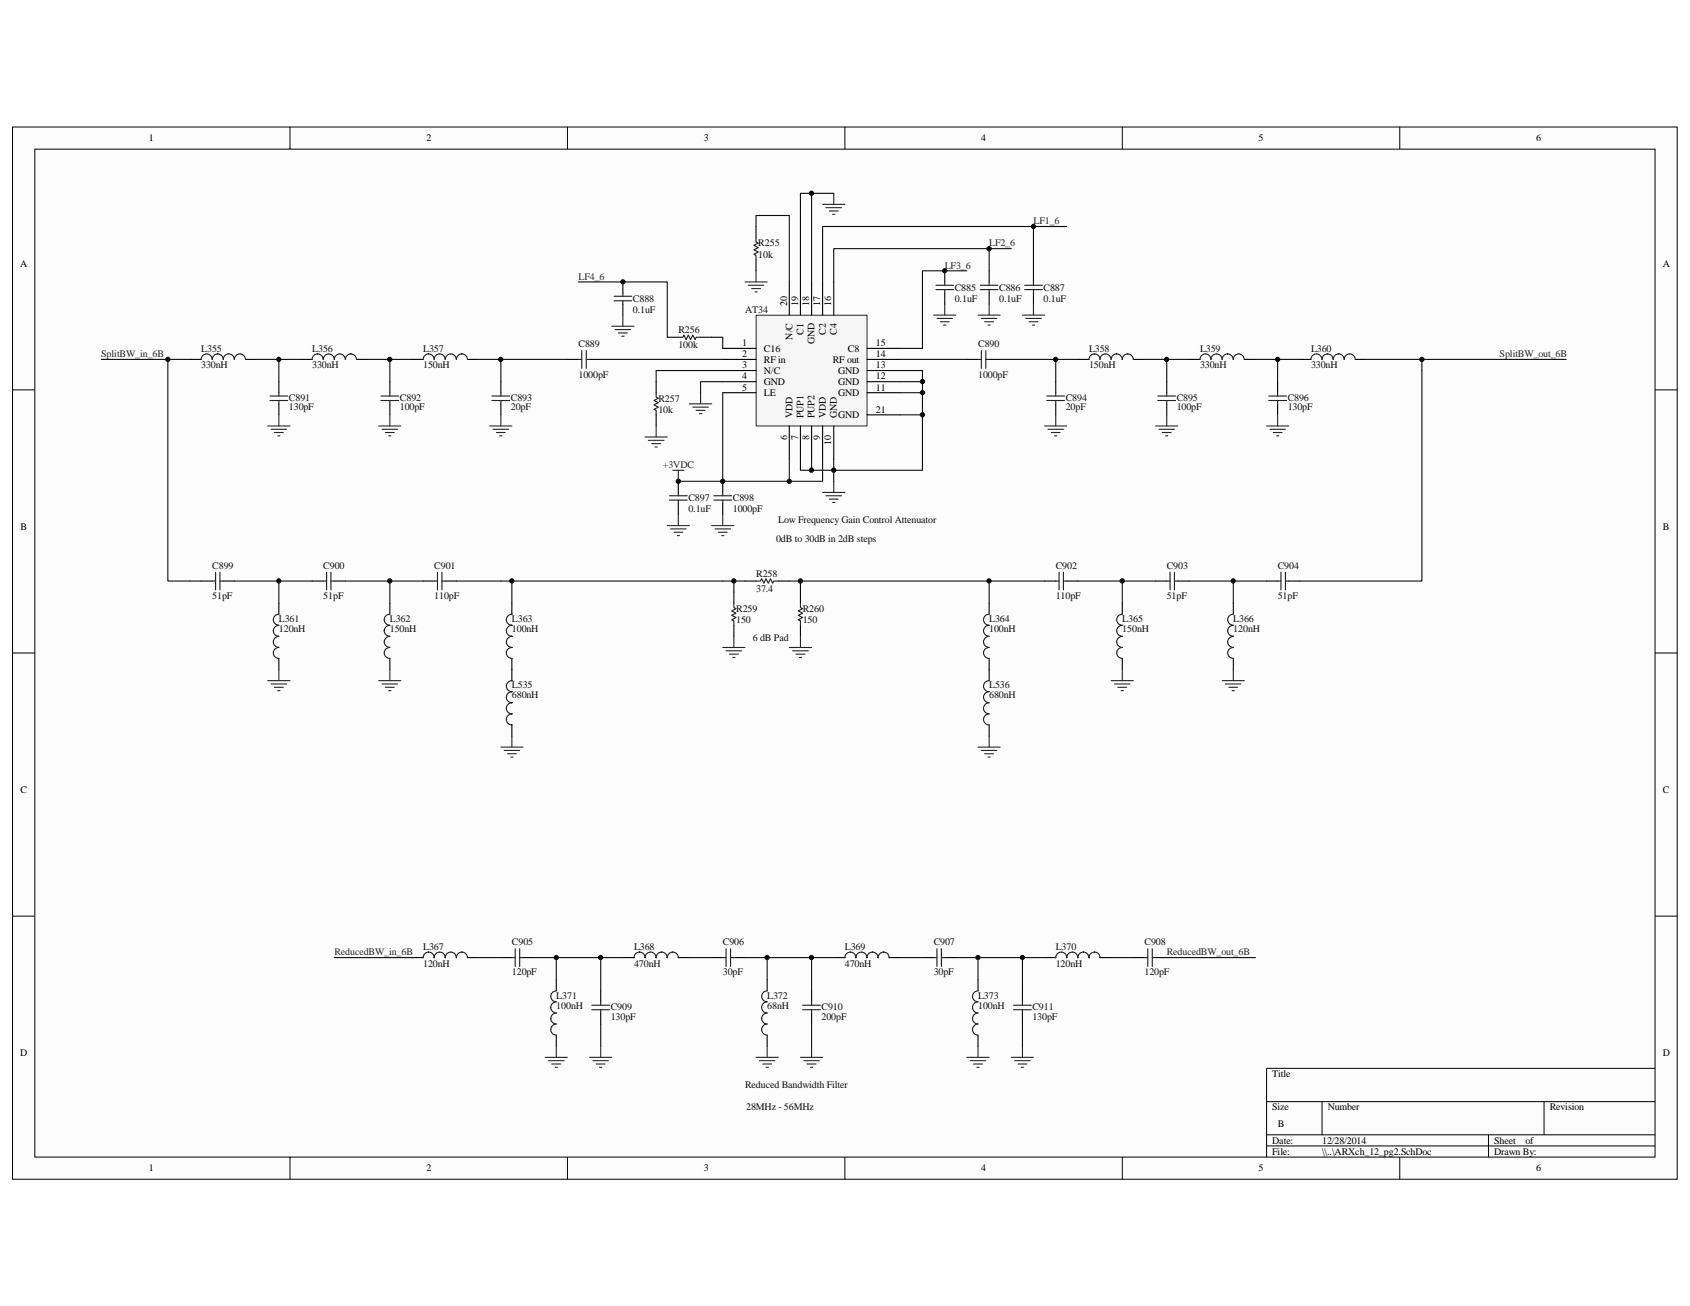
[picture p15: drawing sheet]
<svg xmlns="http://www.w3.org/2000/svg" width="279mm" height="216mm" viewBox="0 0 279 216" stroke-linecap="round" stroke-linejoin="round" font-family="sans-serif">
<defs><g id="words">
<g font-size="1.7">
<text x="24.6" y="23.3">1</text>
<text x="70.5" y="23.3">2</text>
<text x="116.4" y="23.3">3</text>
<text x="162.2" y="23.3">4</text>
<text x="208.1" y="23.3">5</text>
<text x="254" y="23.3">6</text>
<text x="3.3" y="44.2">A</text>
<text x="274.9" y="44.2">A</text>
<text x="130.1" y="50.7" transform="rotate(-90 130.1 50.7)">20</text>
<text x="131.9" y="50.7" transform="rotate(-90 131.9 50.7)">19</text>
<text x="133.8" y="50.7" transform="rotate(-90 133.8 50.7)">18</text>
<text x="135.6" y="50.7" transform="rotate(-90 135.6 50.7)">17</text>
<text x="137.4" y="50.7" transform="rotate(-90 137.4 50.7)">16</text>
<text x="122.7" y="57.2">1</text>
<text x="122.7" y="59.1">2</text>
<text x="126.3" y="58.1">C16</text>
<text x="126.3" y="60">RF in</text>
<text x="131" y="56.1" transform="rotate(-90 131 56.1)">N/C</text>
<text x="132.9" y="55.3" transform="rotate(-90 132.9 55.3)">C1</text>
<text x="134.7" y="56.9" transform="rotate(-90 134.7 56.9)">GND</text>
<text x="136.5" y="55.3" transform="rotate(-90 136.5 55.3)">C2</text>
<text x="137.7" y="60">RF out</text>
<text x="138.4" y="55.3" transform="rotate(-90 138.4 55.3)">C4</text>
<text x="140.2" y="58.1">C8</text>
<text x="144.8" y="57.2">15</text>
<text x="144.8" y="59.1">14</text>
<text x="122.7" y="60.9">3</text>
<text x="122.7" y="62.7">4</text>
<text x="122.7" y="64.6">5</text>
<text x="126.3" y="61.8">N/C</text>
<text x="126.3" y="63.6">GND</text>
<text x="126.3" y="65.5">LE</text>
<text x="138.6" y="65.5">GND</text>
<text x="138.6" y="63.6">GND</text>
<text x="138.6" y="61.8">GND</text>
<text x="144.8" y="64.6">11</text>
<text x="144.8" y="62.7">12</text>
<text x="144.8" y="60.9">13</text>
<text x="131" y="69.2" transform="rotate(-90 131 69.2)">VDD</text>
<text x="132.9" y="69.2" transform="rotate(-90 132.9 69.2)">PUP1</text>
<text x="134.7" y="69.2" transform="rotate(-90 134.7 69.2)">PUP2</text>
<text x="136.5" y="69.2" transform="rotate(-90 136.5 69.2)">VDD</text>
<text x="138.4" y="69.2" transform="rotate(-90 138.4 69.2)">GND</text>
<text x="144.8" y="68.2">21</text>
<text x="130.1" y="72.7" transform="rotate(-90 130.1 72.7)">6</text>
<text x="131.9" y="72.7" transform="rotate(-90 131.9 72.7)">7</text>
<text x="133.8" y="72.7" transform="rotate(-90 133.8 72.7)">8</text>
<text x="135.6" y="72.7" transform="rotate(-90 135.6 72.7)">9</text>
<text x="137.4" y="73.5" transform="rotate(-90 137.4 73.5)">10</text>
<text x="3.4" y="87.7">B</text>
<text x="274.9" y="87.7">B</text>
<text x="3.4" y="131.1">C</text>
<text x="274.9" y="131.1">C</text>
<text x="3.3" y="174.6">D</text>
<text x="210.3" y="178.1">Title</text>
<text x="274.9" y="174.6">D</text>
<text x="210.3" y="183.6">Size</text>
<text x="219.5" y="183.6">Number</text>
<text x="256.2" y="183.6">Revision</text>
<text x="210.3" y="189.1">Date:</text>
<text x="210.3" y="190.9">File:</text>
<text x="211.2" y="186.3">B</text>
<text x="218.6" y="190.9">\\..\ARXch_12_pg2.SchDoc</text>
<text x="218.6" y="189.1">12/28/2014</text>
<text x="247" y="190.9">Drawn By:</text>
<text x="247" y="189.1">Sheet</text>
<text x="252.2" y="189.1">of</text>
<text x="24.6" y="193.7">1</text>
<text x="70.5" y="193.7">2</text>
<text x="116.4" y="193.7">3</text>
<text x="162.2" y="193.7">4</text>
<text x="208.1" y="193.7">5</text>
<text x="254" y="193.7">6</text>
</g>
<g font-size="1.7" fill="#0e0e0e">
<text x="125.4" y="40.7">R255</text>
<text x="125.4" y="42.6">10k</text>
<text x="104.6" y="51.7">0.1uF</text>
<text x="104.6" y="49.9">C888</text>
<text x="123.2" y="51.7">AT34</text>
<text x="157.8" y="49.9">0.1uF</text>
<text x="157.8" y="48.1">C885</text>
<text x="165.2" y="49.9">0.1uF</text>
<text x="165.2" y="48.1">C886</text>
<text x="172.5" y="49.9">0.1uF</text>
<text x="172.5" y="48.1">C887</text>
<text x="33.3" y="58.1">L355</text>
<text x="51.6" y="58.1">L356</text>
<text x="70" y="58.1">L357</text>
<text x="95.7" y="57.4">C889</text>
<text x="112.2" y="55">R256</text>
<text x="112.2" y="57.6">100k</text>
<text x="161.7" y="57.4">C890</text>
<text x="180" y="58.1">L358</text>
<text x="198.4" y="58.1">L359</text>
<text x="216.7" y="58.1">L360</text>
<text x="33.3" y="60.9">330nH</text>
<text x="51.6" y="60.9">330nH</text>
<text x="70" y="60.9">150nH</text>
<text x="95.7" y="62.5">1000pF</text>
<text x="161.7" y="62.5">1000pF</text>
<text x="180" y="60.9">150nH</text>
<text x="198.4" y="60.9">330nH</text>
<text x="216.7" y="60.9">330nH</text>
<text x="47.8" y="66.2">C891</text>
<text x="47.8" y="67.9">130pF</text>
<text x="66.1" y="66.2">C892</text>
<text x="66.1" y="67.9">100pF</text>
<text x="84.5" y="66.2">C893</text>
<text x="84.5" y="67.9">20pF</text>
<text x="108.9" y="68.2">10k</text>
<text x="108.9" y="66.4">R257</text>
<text x="176.2" y="67.9">20pF</text>
<text x="176.2" y="66.2">C894</text>
<text x="194.5" y="66.2">C895</text>
<text x="194.5" y="67.9">100pF</text>
<text x="212.9" y="67.9">130pF</text>
<text x="212.9" y="66.2">C896</text>
<text x="113.8" y="82.9">C897</text>
<text x="121.2" y="82.9">C898</text>
<text x="113.8" y="84.7">0.1uF</text>
<text x="121.2" y="84.7">1000pF</text>
<text x="128.3" y="89.6">0dB to 30dB in 2dB steps</text>
<text x="128.7" y="86.5">Low Frequency Gain Control Attenuator</text>
<text x="35.1" y="94">C899</text>
<text x="53.4" y="94">C900</text>
<text x="71.8" y="94">C901</text>
<text x="125" y="95.3">R258</text>
<text x="174.5" y="94">C902</text>
<text x="192.9" y="94">C903</text>
<text x="211.2" y="94">C904</text>
<text x="35.1" y="99">51pF</text>
<text x="53.4" y="99">51pF</text>
<text x="71.8" y="99">110pF</text>
<text x="121.7" y="101.2">R259</text>
<text x="125" y="97.9">37.4</text>
<text x="132.7" y="101.2">R260</text>
<text x="174.5" y="99">110pF</text>
<text x="192.9" y="99">51pF</text>
<text x="211.2" y="99">51pF</text>
<text x="46.1" y="104.5">120nH</text>
<text x="46.1" y="102.8">L361</text>
<text x="64.5" y="104.5">150nH</text>
<text x="64.5" y="102.8">L362</text>
<text x="84.6" y="104.5">100nH</text>
<text x="84.6" y="102.8">L363</text>
<text x="121.7" y="103">150</text>
<text x="124.5" y="105.9">6 dB Pad</text>
<text x="132.7" y="103">150</text>
<text x="163.5" y="104.5">100nH</text>
<text x="163.5" y="102.8">L364</text>
<text x="185.5" y="104.5">150nH</text>
<text x="185.5" y="102.8">L365</text>
<text x="203.9" y="104.5">120nH</text>
<text x="203.9" y="102.8">L366</text>
<text x="84.6" y="113.8">L535</text>
<text x="163.5" y="113.8">L536</text>
<text x="84.6" y="115.5">680nH</text>
<text x="163.5" y="115.5">680nH</text>
<text x="70" y="159.8">120nH</text>
<text x="70" y="157">L367</text>
<text x="84.6" y="161.2">120pF</text>
<text x="84.6" y="156.3">C905</text>
<text x="104.8" y="157">L368</text>
<text x="104.8" y="159.8">470nH</text>
<text x="119.5" y="161.2">30pF</text>
<text x="119.5" y="156.3">C906</text>
<text x="139.7" y="157">L369</text>
<text x="139.7" y="159.8">470nH</text>
<text x="154.4" y="161.2">30pF</text>
<text x="154.4" y="156.3">C907</text>
<text x="174.5" y="157">L370</text>
<text x="174.5" y="159.8">120nH</text>
<text x="189.2" y="161.2">120pF</text>
<text x="189.2" y="156.3">C908</text>
<text x="92" y="166.7">100nH</text>
<text x="92" y="165.1">L371</text>
<text x="101" y="166.9">C909</text>
<text x="126.8" y="165.1">L372</text>
<text x="126.8" y="166.7">68nH</text>
<text x="135.8" y="166.9">C910</text>
<text x="161.7" y="166.7">100nH</text>
<text x="161.7" y="165.1">L373</text>
<text x="170.7" y="166.9">C911</text>
<text x="101" y="168.6">130pF</text>
<text x="135.8" y="168.6">200pF</text>
<text x="170.7" y="168.6">130pF</text>
<text x="123.2" y="179.9">Reduced Bandwidth Filter</text>
<text x="123.4" y="183.6">28MHz - 56MHz</text>
</g>
<g font-size="1.7" fill="#262626">
<text x="163.5" y="40.7">LF2_6</text>
<text x="170.9" y="37.1">LF1_6</text>
<text x="95.7" y="46.2">LF4_6</text>
<text x="156.2" y="44.4">LF3_6</text>
<text x="16.7" y="59.1">SplitBW_in_6B</text>
<text x="247.9" y="59.1">SplitBW_out_6B</text>
<text x="109.6" y="77.4">+3VDC</text>
<text x="55.3" y="157.9">ReducedBW_in_6B</text>
<text x="192.9" y="157.9">ReducedBW_out_6B</text>
</g>
</g></defs>
<path d="M2.1 21h275.2v173.9h-275.2z" fill="#fcfcfc"/>
<path d="M2.1 21h275.2v173.9h-275.2z" fill="none" stroke="#000" stroke-width=".17"/>
<path d="M5.8 24.7h267.8v166.6h-267.8z" fill="#fcfcfc"/>
<g fill="none" stroke="#000" stroke-width=".17">
<path d="M5.8 24.7h267.8v166.6h-267.8zM47.9 21v3.6M93.8 21v3.6M139.7 21v3.6M185.5 21v3.6M231.4 21v3.6M2.1 64.5h3.6M273.6 64.5h3.7M2.1 107.9h3.6M273.6 107.9h3.7M2.1 151.4h3.6M273.6 151.4h3.7"/>
<path d="M273.6 176.6h-64.2v14.7M47.9 191.3v3.6M93.8 191.3v3.6M139.7 191.3v3.6M185.5 191.3v3.6M209.4 182.1h64.2M209.4 187.6h64.2M209.4 189.4h64.2M218.6 182.1v5.5M231.4 191.3v3.6M246.1 187.6v3.7M255.3 182.1v5.5"/>
</g>
<g fill="none" stroke="#000" stroke-width=".18">
<path d="M31.4 59.4h1.9M40.6 59.4h1.8M49.8 59.4h1.8M58.9 59.4h1.9M68.1 59.4h1.9M77.3 59.4h1.8M46.1 63.1v1.8M46.1 66.8v1.8M64.5 63.1v1.8M64.5 66.8v1.8M82.8 63.1v1.8M82.8 66.8v1.8"/>
<path d="M33.3 96.1h1.8M36.9 96.1h1.9M46.1 99.7v1.8M51.6 96.1h1.8M55.3 96.1h1.8M64.5 99.7v1.8M70 96.1h1.8M73.6 96.1h1.9M84.6 99.7v1.8M172.7 96.1h1.8M176.4 96.1h1.8M185.5 99.7v1.8"/>
<path d="M191.1 96.1h1.8M194.7 96.1h1.9M203.9 99.7v1.8M209.4 96.1h1.8M213.1 96.1h1.8M46.1 108.9v1.8M64.5 108.9v1.8M84.6 108.9v1.8M185.5 108.9v1.8M203.9 108.9v1.8M68.1 158.3h1.9M77.3 158.3h1.8"/>
<path d="M82.8 158.3h1.8M86.5 158.3h1.8M103 158.3h1.8M112.1 158.3h1.9M117.7 158.3h1.8M121.3 158.3h1.9M137.8 158.3h1.9M147 158.3h1.8M152.5 158.3h1.8M156.2 158.3h1.8M172.7 158.3h1.8M181.9 158.3h1.8"/>
<path d="M187.4 158.3h1.8M191.1 158.3h1.8M92 162v1.8M92 171.1v1.9M99.3 163.8v1.8M99.3 167.5v1.8M126.8 162v1.8M126.8 171.1v1.9M134.2 163.8v1.8M134.2 167.5v1.8M161.7 162v1.8M161.7 171.1v1.9"/>
<path d="M169 163.8v1.8M169 167.5v1.8"/>
</g>
<g fill="none" stroke="#1c1c1c" stroke-width=".18">
<path d="M38.7 59.4a.91 .91 0 0 0-.9-.9 .91 .91 0 0 0-.9 .9 .92 .92 0 0 0-.9-.9 .94 .94 0 0 0-.9 .9 .91 .91 0 0 0-.9-.9 .91 .91 0 0 0-.9 .9M40.6 59.4a.91 .91 0 0 0-.9-.9 .91 .91 0 0 0-.9 .9M57.1 59.4a.91 .91 0 0 0-.9-.9 .91 .91 0 0 0-.9 .9 .92 .92 0 0 0-1-.9 .92 .92 0 0 0-.9 .9 .92 .92 0 0 0-.9-.9 .9 .9 0 0 0-.9 .9M58.9 59.4a.92 .92 0 0 0-.9-.9 .9 .9 0 0 0-.9 .9M75.4 59.4a.92 .92 0 0 0-.9-.9 .92 .92 0 0 0-.9 .9 .91 .91 0 0 0-.9-.9 .91 .91 0 0 0-.9 .9 .92 .92 0 0 0-.9-.9 .9 .9 0 0 0-.9 .9M77.3 59.4a.92 .92 0 0 0-.9-.9 .9 .9 0 0 0-.9 .9M44.6 65.5h3M44.6 66.2h3M46.1 64.9v.6M46.1 66.2v.6M63 66.2h2.9M63 65.5h2.9"/>
<path d="M64.5 64.9v.6M64.5 66.2v.6M81.3 66.2h3M81.3 65.5h3M82.8 64.9v.6M82.8 66.2v.6M35.1 96.1h.5M35.6 94.6v2.9M36.4 96.1h.5M36.4 94.6v2.9M53.4 96.1h.6M54 94.6v2.9"/>
<path d="M54.7 96.1h.6M54.7 94.6v2.9M71.8 96.1h.5M72.3 94.6v2.9M73.1 96.1h.5M73.1 94.6v2.9M174.5 96.1h.6M175.1 94.6v2.9M175.8 96.1h.6M175.8 94.6v2.9M192.9 96.1h.5M193.4 94.6v2.9"/>
<path d="M194.2 96.1h.5M194.2 94.6v2.9M211.2 96.1h.6M211.8 94.6v2.9M212.5 96.1h.6M212.5 94.6v2.9M46.1 107a.9 .9 0 0 0-.9 .9 .9 .9 0 0 0 .9 .9M46.1 101.5a.92 .92 0 0 0-.9 1 .92 .92 0 0 0 .9 .9 .9 .9 0 0 0-.9 .9 .92 .92 0 0 0 .9 .9 .91 .91 0 0 0-.9 .9 .91 .91 0 0 0 .9 .9M64.5 107a.9 .9 0 0 0-1 .9 .9 .9 0 0 0 1 .9M64.5 101.5a.92 .92 0 0 0-1 1 .92 .92 0 0 0 1 .9h-.1a.92 .92 0 0 0-.9 .9 .98 .98 0 0 0 1 .9 .91 .91 0 0 0-1 .9 .91 .91 0 0 0 1 .9M84.6 107a.9 .9 0 0 0-.9 .9 .9 .9 0 0 0 .9 .9M84.6 101.5a.91 .91 0 0 0-.9 .9 .91 .91 0 0 0 .9 1 .9 .9 0 0 0-.9 .9 .89 .89 0 0 0 .9 .9 .91 .91 0 0 0-.9 .9 .91 .91 0 0 0 .9 .9"/>
<path d="M185.5 107a.9 .9 0 0 0-.9 .9 .9 .9 0 0 0 .9 .9M185.5 101.5a.92 .92 0 0 0-.9 1 .92 .92 0 0 0 .9 .9 .92 .92 0 0 0-.9 .9 .98 .98 0 0 0 .9 .9 .91 .91 0 0 0-.9 .9 .91 .91 0 0 0 .9 .9M203.9 107a.9 .9 0 0 0-.9 .9 .9 .9 0 0 0 .9 .9M203.9 101.5a.92 .92 0 0 0-.9 1 .92 .92 0 0 0 .9 .9 .9 .9 0 0 0-.9 .9 .98 .98 0 0 0 .9 .9 .91 .91 0 0 0-.9 .9 .91 .91 0 0 0 .9 .9M75.4 158.3a.91 .91 0 0 0-.9-.9 .91 .91 0 0 0-.9 .9 .91 .91 0 0 0-.9-.9 .91 .91 0 0 0-.9 .9 .91 .91 0 0 0-.9-.9 .9 .9 0 0 0-.9 .9M77.3 158.3a.91 .91 0 0 0-.9-.9 .9 .9 0 0 0-.9 .9M84.6 158.3h.6M85.2 156.8v3M85.9 158.3h.6M85.9 156.8v3M108.5 158.3a.91 .91 0 0 0-1-.9 .91 .91 0 0 0-.9 .9 .91 .91 0 0 0-.9-.9 .9 .9 0 0 0-.9 .9M112.1 158.3a.91 .91 0 0 0-.9-.9 .9 .9 0 0 0-.9 .9 .91 .91 0 0 0-.9-.9 .9 .9 0 0 0-.9 .9"/>
<path d="M119.5 158.3h.5M120 156.8v3M120.8 158.3h.5M120.8 156.8v3M145.2 158.3a.91 .91 0 0 0-.9-.9 .9 .9 0 0 0-1 .9 .91 .91 0 0 0-.9-.9 .91 .91 0 0 0-.9 .9 .91 .91 0 0 0-.9-.9 .9 .9 0 0 0-.9 .9M147 158.3a.91 .91 0 0 0-.9-.9 .9 .9 0 0 0-.9 .9M154.3 158.3h.6M154.9 156.8v3M155.6 158.3h.6M155.6 156.8v3M178.2 158.3a.91 .91 0 0 0-.9-.9 .91 .91 0 0 0-.9 .9 .91 .91 0 0 0-.9-.9 .91 .91 0 0 0-1 .9M181.9 158.3a.91 .91 0 0 0-.9-.9 .9 .9 0 0 0-1 .9 .91 .91 0 0 0-.9-.9 .9 .9 0 0 0-.9 .9"/>
<path d="M189.2 158.3h.6M189.8 156.8v3M190.5 158.3h.6M190.5 156.8v3M92 169.3a.91 .91 0 0 0-.9 .9 .91 .91 0 0 0 .9 .9M92 167.5a.9 .9 0 0 0-.9 .9 .89 .89 0 0 0 .9 .9M92 163.8a.91 .91 0 0 0-.9 .9 .91 .91 0 0 0 .9 .9 .91 .91 0 0 0-.9 .9 .91 .91 0 0 0 .9 .9M97.8 166.9h3M97.8 166.2h3M99.3 165.6v.6M99.3 166.9v.6M126.8 169.3a.91 .91 0 0 0-.9 .9 .91 .91 0 0 0 .9 .9"/>
<path d="M126.8 167.5a.9 .9 0 0 0-.9 .9 .89 .89 0 0 0 .9 .9M126.8 163.8a.91 .91 0 0 0-.9 .9 .91 .91 0 0 0 .9 .9 .91 .91 0 0 0-.9 .9 .91 .91 0 0 0 .9 .9M132.7 166.9h2.9M132.7 166.2h2.9M134.2 165.6v.6M134.2 166.9v.6M161.7 169.3a.91 .91 0 0 0-.9 .9 .91 .91 0 0 0 .9 .9M161.7 167.5a.9 .9 0 0 0-.9 .9 .88 .88 0 0 0 .9 .9M161.7 163.8a.91 .91 0 0 0-.9 .9 .91 .91 0 0 0 .9 .9 .91 .91 0 0 0-.9 .9 .91 .91 0 0 0 .9 .9M167.6 166.9h2.9M167.6 166.2h2.9M169 165.6v.6"/>
<path d="M169 166.9v.6"/>
</g>
<g fill="none" stroke="#262626" stroke-width=".18">
<path d="M44.3 70.4h3.6M44.8 71h2.6M45.4 71.5h1.4M45.9 72.1h.4M46.1 68.6v1.8M62.6 70.4h3.7M63.2 71h2.5M63.7 71.5h1.5M64.3 72.1h.3M64.5 68.6v1.8M81 70.4h3.6M81.5 71h2.6"/>
<path d="M82.1 71.5h1.4M82.6 72.1h.4M82.8 68.6v1.8M44.3 112.5h3.6M44.8 113.1h2.6M45.4 113.6h1.4M45.9 114.2h.4M46.1 110.7v1.8M62.6 112.5h3.7M63.2 113.1h2.5M63.7 113.6h1.5M64.3 114.2h.3"/>
<path d="M64.5 110.7v1.8M183.7 112.5h3.7M184.3 113.1h2.5M184.8 113.6h1.5M185.4 114.2h.3M185.5 110.7v1.8M202.1 112.5h3.6M202.6 113.1h2.6M203.2 113.6h1.4M203.7 114.2h.4M203.9 110.7v1.8M82.8 123.5h3.7"/>
<path d="M83.4 124.1h2.5M83.9 124.6h1.5M84.5 125.2h.3M84.6 121.7v1.8M90.1 174.8h3.7M90.7 175.3h2.6M91.2 175.9h1.5M91.8 176.4h.4M92 173v1.8M97.5 174.8h3.6M98 175.3h2.6M98.6 175.9h1.4"/>
<path d="M99.1 176.4h.4M99.3 173v1.8M125 174.8h3.7M125.5 175.3h2.6M126.1 175.9h1.5M126.6 176.4h.4M126.8 173v1.8M132.3 174.8h3.7M132.9 175.3h2.5M133.4 175.9h1.5M134 176.4h.3M134.2 173v1.8"/>
<path d="M159.9 174.8h3.6M160.4 175.3h2.6M161 175.9h1.4M161.5 176.4h.4M161.7 173v1.8M167.2 174.8h3.7M167.7 175.3h2.6M168.3 175.9h1.5M168.8 176.4h.4M169 173v1.8"/>
</g>
<g fill="none" stroke="#0e0e0e" stroke-width=".18">
<path d="M16.7 59.4h14.7M42.4 59.4h3.7v3.7M46.1 59.4h3.7M60.8 59.4h3.7v3.7M64.5 59.4h3.6M79.1 59.4h3.7v3.7M82.8 59.4h11M31.4 96.1h1.9M38.8 96.1h12.8M46.1 96.1v3.6M57.1 96.1h12.9M64.5 96.1v3.6"/>
<path d="M75.5 96.1h7.3M178.2 96.1h12.9M185.5 96.1v3.6M196.6 96.1h12.8M203.9 96.1v3.6M55.3 158.3h12.8M79.1 158.3h3.7M88.3 158.3h14.7M92 158.3v3.7M99.3 158.3v5.5M114 158.3h3.7M123.2 158.3h14.6"/>
<path d="M126.8 158.3v3.7M134.2 158.3v5.5M148.8 158.3h3.7M158 158.3h14.7M161.7 158.3v3.7M169 158.3v5.5M183.7 158.3h3.7M192.9 158.3h14.7M99.3 169.3v3.7M134.2 169.3v3.7M169 169.3v3.7"/>
</g>
<path d="M125 52.1h18.3v18.3h-18.3z" fill="#f5f5f5"/>
<path d="M125 52.1h18.3v18.3h-18.3z" fill="none" stroke="#262626" stroke-width=".17"/>
<g fill="none" stroke="#000" stroke-width=".18">
<path d="M125 37.4v1.9M93.8 59.4h1.8M97.5 59.4h1.8M103 46.6v1.8M103 50.3v1.8M110.3 55.8h1.8M115.8 55.8h1.9M119.5 57.6h5.5M119.5 59.4h5.5M125 42.9v1.9M130.5 46.6v5.5M132.3 46.6v5.5"/>
<path d="M134.2 46.6v5.5M136 46.6v5.5M137.8 46.6v5.5M143.3 57.6h5.5M143.3 59.4h5.5M156.2 44.8v1.8M156.2 48.4v1.9M159.9 59.4h1.8M163.5 59.4h1.9M163.5 44.8v1.8M163.5 48.4v1.9M170.9 44.8v1.8"/>
<path d="M170.9 48.4v1.9M178.2 59.4h1.8M187.4 59.4h1.8M196.6 59.4h1.8M205.7 59.4h1.9M214.9 59.4h1.8M224.1 59.4h1.8M108.5 63.1v1.8M108.5 68.6v1.8M112.1 79.6v1.8M119.5 61.3h5.5M119.5 63.1h5.5"/>
<path d="M119.5 64.9h5.5M119.5 79.6v1.8M130.5 70.4v5.5M132.3 70.4v5.5M134.2 70.4v5.5M136 70.4v5.5M137.8 70.4v5.5M143.3 61.3h5.5M143.3 63.1h5.5M143.3 64.9h5.5M143.3 68.6h5.5M174.5 63.1v1.8"/>
<path d="M174.5 66.8v1.8M192.9 63.1v1.8M192.9 66.8v1.8M211.2 63.1v1.8M211.2 66.8v1.8M112.1 83.2v1.9M119.5 83.2v1.9M121.3 97.9v1.8M123.2 96.1h1.8M128.7 96.1h1.8M132.3 97.9v1.8M163.5 99.7v1.8"/>
<path d="M84.6 110.7v1.8M84.6 119.8v1.9M121.3 103.4v1.8M132.3 103.4v1.8M163.5 108.9v3.6M163.5 119.8v1.9"/>
</g>
<g fill="none" stroke="#1c1c1c" stroke-width=".18">
<path d="M125 39.3v.7l.4 .2-.8 .4 .8 .3-.8 .4 .8 .4-.8 .3 .4 .2v.7M95.6 59.4h.6M96.2 58v2.9M96.9 59.4h.6M96.9 58v2.9M101.5 49.7h2.9M101.5 49h2.9M103 48.4v.6M103 49.7v.6M112.1 55.8h.8l.2-.4 .3 .7 .4-.7 .4 .7 .3-.7 .4 .7 .2-.3h.7M154.7 47.9h2.9M154.7 47.2h2.9"/>
<path d="M156.2 46.6v.6M156.2 47.9v.5M161.7 59.4h.5M162.1 47.9h2.9M162.1 47.2h2.9M162.2 58v2.9M163 59.4h.5M163 58v2.9M163.5 46.6v.6M163.5 47.9v.5M169.4 47.9h2.9M169.4 47.2h2.9"/>
<path d="M170.9 46.6v.6M170.9 47.9v.5M183.7 59.4a.91 .91 0 0 0-.9-.9 .91 .91 0 0 0-.9 .9 .92 .92 0 0 0-.9-.9 .9 .9 0 0 0-1 .9M187.4 59.4a.92 .92 0 0 0-.9-.9 .94 .94 0 0 0-1 .9 .92 .92 0 0 0-.9-.9 .9 .9 0 0 0-.9 .9M202 59.4a.92 .92 0 0 0-.9-.9 .92 .92 0 0 0-.9 .9 .9 .9 0 0 0-.9-.9 .9 .9 0 0 0-.9 .9M205.7 59.4a.91 .91 0 0 0-.9-.9 .91 .91 0 0 0-.9 .9 .92 .92 0 0 0-.9-.9 .9 .9 0 0 0-.9 .9M220.4 59.4a.92 .92 0 0 0-.9-.9 .94 .94 0 0 0-1 .9 .91 .91 0 0 0-.9-.9 .91 .91 0 0 0-.9 .9M224 59.4a.91 .91 0 0 0-.9-.9 .91 .91 0 0 0-.9 .9 .92 .92 0 0 0-.9-.9 .9 .9 0 0 0-.9 .9M108.5 64.9v.8l.3 .1-.7 .4 .7 .4-.7 .3 .7 .4-.7 .4 .4 .1v.8M173.1 66.2h2.9M173.1 65.5h2.9M174.5 64.9v.6"/>
<path d="M174.5 66.2v.6M191.4 65.5h3M191.4 66.2h3M192.9 64.9v.6M192.9 66.2v.6M209.8 65.5h2.9M209.8 66.2h2.9M211.2 64.9v.6M211.2 66.2v.6M110.7 82.7h2.9M110.7 82h2.9M112.1 81.4v.6"/>
<path d="M112.1 82.7v.5M118 82.7h3M118 82h3M119.5 81.4v.6M119.5 82.7v.5M121.3 99.7v.7l.4 .2-.7 .4 .7 .4-.7 .3 .7 .4-.7 .4 .3 .1v.8M125 96.1h.7l.2-.4 .4 .7 .3-.7 .4 .7 .4-.7 .3 .7 .2-.3h.8M132.3 99.7v.7l.4 .2-.7 .4 .7 .4-.7 .3 .7 .4-.7 .4 .3 .1v.8M84.6 118a.9 .9 0 0 0-.9 .9 .9 .9 0 0 0 .9 .9M84.6 114.4a.9 .9 0 0 0-.9 .9 .9 .9 0 0 0 .9 .9 .91 .91 0 0 0-.9 .9 .91 .91 0 0 0 .9 .9M84.6 112.5a.91 .91 0 0 0-.9 .9 .91 .91 0 0 0 .9 .9M163.5 107a.9 .9 0 0 0-.9 .9 .9 .9 0 0 0 .9 .9"/>
<path d="M163.5 101.5a.92 .92 0 0 0-.9 1 .92 .92 0 0 0 .9 .9 .9 .9 0 0 0-.9 .9 .97 .97 0 0 0 .9 .9 .91 .91 0 0 0-.9 .9 .91 .91 0 0 0 .9 .9M163.5 118a.9 .9 0 0 0-.9 .9 .92 .92 0 0 0 .9 .9M163.5 114.4a.91 .91 0 0 0-.9 .9 .91 .91 0 0 0 .9 .9 .91 .91 0 0 0-.9 .9 .91 .91 0 0 0 .9 .9M163.5 112.5a.91 .91 0 0 0-.9 .9 .91 .91 0 0 0 .9 .9"/>
</g>
<g fill="none" stroke="#0e0e0e" stroke-width=".18">
<path d="M125 37.4v-1.8h5.5v11M134.2 32v14.6M137.8 32h-5.5v14.6M170.9 37.4v7.4M176.4 37.4h-40.4v9.2M27.7 59.4v36.7h3.7M95.6 46.6h14.7v9.2M99.3 59.4h20.2M117.7 55.8h1.8v1.8M148.8 59.4h11.1M159.9 44.8h-7.4v12.8h-3.7M163.5 44.8v-3.7h-25.7v5.5"/>
<path d="M163.5 41.1h3.7M165.4 59.4h9.1v3.7M174.5 59.4h3.7M189.2 59.4h3.7v3.7M192.9 59.4h3.7M207.6 59.4h3.6v3.7M211.2 59.4h3.7M225.9 59.4h33M235.1 59.4v36.7h-20.2M119.5 63.1h-3.7v1.8M119.5 61.3h-11v1.8M119.5 64.9v14.7"/>
<path d="M130.5 75.9v3.7M134.2 75.9v1.8M136 75.9v3.7h-23.9M137.8 75.9v3.7M148.8 61.3h3.7v16.4h-20.2v-1.8M148.8 63.1h3.7M148.8 64.9h3.7M148.8 68.6h3.7M82.8 96.1h1.8v3.6M84.6 96.1h38.6M121.3 96.1v1.8M130.5 96.1h1.8v1.8"/>
<path d="M132.3 96.1h31.2M172.7 96.1h-9.2v3.6"/>
</g>
<g fill="none" stroke="#262626" stroke-width=".18">
<path d="M136 33.8h3.7M136.5 34.3h2.6M137.1 34.9h1.5M137.6 35.4h.4M137.8 32v1.8M101.1 53.9h3.7M101.7 54.5h2.6M102.2 55h1.5M102.8 55.6h.4M103 52.1v1.8M123.2 46.6h3.6M123.7 47.2h2.6"/>
<path d="M124.3 47.7h1.4M124.8 48.3h.4M125 44.8v1.8M154.3 52.1h3.7M154.9 52.6h2.6M155.4 53.2h1.5M156 53.7h.4M156.2 50.3v1.8M161.7 52.1h3.7M162.2 52.6h2.6M162.8 53.2h1.5M163.3 53.7h.4"/>
<path d="M163.5 50.3v1.8M169 52.1h3.7M169.6 52.6h2.5M170.1 53.2h1.5M170.7 53.7h.3M170.9 50.3v1.8M106.6 72.2h3.7M107.2 72.8h2.6M107.7 73.3h1.5M108.3 73.9h.4M108.5 70.4v1.8M111.2 77.7h1.9"/>
<path d="M112.1 77.7v1.9M114 66.8h3.7M114.5 67.3h2.6M115.1 67.8h1.5M115.6 68.4h.4M115.8 64.9v1.9M137.8 79.6v1.8M172.7 70.4h3.7M173.2 71h2.6M173.8 71.5h1.5M174.3 72.1h.4M174.5 68.6v1.8"/>
<path d="M191.1 70.4h3.6M191.6 71h2.6M192.2 71.5h1.4M192.7 72.1h.4M192.9 68.6v1.8M209.4 70.4h3.7M210 71h2.5M210.5 71.5h1.5M211.1 72.1h.3M211.2 68.6v1.8M110.3 86.9h3.7M110.9 87.4h2.5"/>
<path d="M111.4 88h1.5M112 88.5h.3M112.1 85.1v1.8M117.7 86.9h3.6M118.2 87.4h2.6M118.8 88h1.4M119.3 88.5h.4M119.5 85.1v1.8M136 81.4h3.7M136.5 82h2.6M137.1 82.5h1.5M137.6 83.1h.4"/>
<path d="M119.5 107h3.7M120 107.6h2.6M120.6 108.1h1.5M121.1 108.7h.4M121.3 105.2v1.8M130.5 107h3.7M131 107.6h2.6M131.6 108.1h1.5M132.1 108.7h.4M132.3 105.2v1.8M161.7 123.5h3.7M162.2 124.1h2.6"/>
<path d="M162.8 124.6h1.5M163.3 125.2h.4M163.5 121.7v1.8"/>
</g>
<g fill="#0e0e0e" stroke="#0e0e0e" stroke-width=".17">
<circle cx="27.7" cy="59.4" r=".36"/>
<circle cx="46.1" cy="96" r=".36"/>
<circle cx="46.1" cy="59.4" r=".35"/>
<circle cx="64.4" cy="96" r=".36"/>
<circle cx="64.4" cy="59.4" r=".36"/>
<circle cx="82.8" cy="59.4" r=".36"/>
<circle cx="84.6" cy="96" r=".36"/>
<circle cx="92" cy="158.3" r=".35"/>
<circle cx="99.3" cy="158.3" r=".35"/>
<circle cx="103" cy="46.6" r=".36"/>
<circle cx="112.1" cy="79.6" r=".36"/>
<circle cx="119.5" cy="79.6" r=".36"/>
<circle cx="121.3" cy="96" r=".36"/>
<circle cx="126.8" cy="158.3" r=".35"/>
<circle cx="130.5" cy="79.6" r=".36"/>
<circle cx="132.3" cy="96" r=".36"/>
<circle cx="134.2" cy="158.3" r=".35"/>
<circle cx="134.2" cy="77.7" r=".36"/>
<circle cx="134.2" cy="31.9" r=".36"/>
<circle cx="137.8" cy="77.7" r=".36"/>
<circle cx="152.5" cy="68.6" r=".35"/>
<circle cx="152.5" cy="64.9" r=".35"/>
<circle cx="152.5" cy="63.1" r=".36"/>
<circle cx="156.2" cy="44.8" r=".35"/>
<circle cx="161.7" cy="158.3" r=".35"/>
<circle cx="163.5" cy="96" r=".36"/>
<circle cx="163.5" cy="41.1" r=".36"/>
<circle cx="169" cy="158.3" r=".35"/>
<circle cx="170.9" cy="37.4" r=".36"/>
<circle cx="174.5" cy="59.4" r=".36"/>
<circle cx="185.5" cy="96" r=".36"/>
<circle cx="192.9" cy="59.4" r=".36"/>
<circle cx="203.9" cy="96" r=".36"/>
<circle cx="211.2" cy="59.4" r=".36"/>
<circle cx="235.1" cy="59.4" r=".36"/>
</g>
<use href="#words"/>
</svg>
